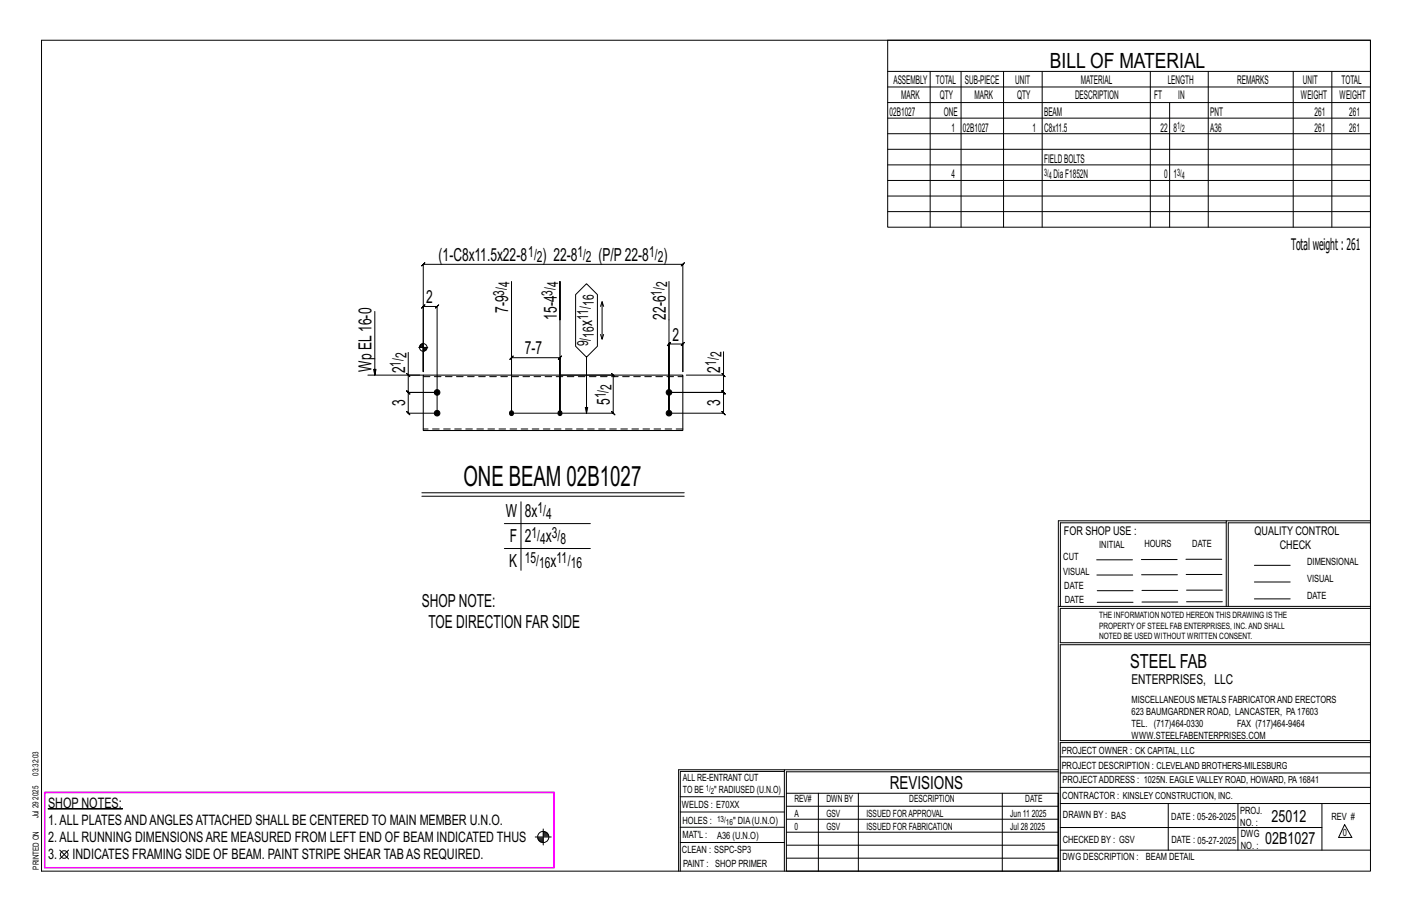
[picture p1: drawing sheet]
<svg xmlns="http://www.w3.org/2000/svg" width="432mm" height="279mm" viewBox="0 0 432 279" stroke-linecap="round" stroke-linejoin="round" font-family="sans-serif">
<defs><g id="words">
<text font-size="8.6" x="141.7" y="148.7">ONE BEAM 02B1027</text>
<text font-size="6.4" x="321.1" y="20.7">BILL OF MATERIAL</text>
<text font-size="5.9" x="345.6" y="204.1">STEEL FAB</text>
<g font-size="5.5">
<text x="134.1" y="79.8">(1-C8x11.5x22-8</text>
<text x="165.9" y="79.8">) 22-8</text>
<text x="183" y="79.8">(P/P22-8</text>
<text x="202.9" y="79.8">)</text>
<text x="130.3" y="92.7">2</text>
<text x="155.4" y="95.7" transform="rotate(-90 155.4 95.7)">7-9</text>
<text x="170.3" y="97.8" transform="rotate(-90 170.3 97.8)">15-4</text>
<text x="181.1" y="99.7" transform="rotate(-90 181.1 99.7)">x</text>
<text x="203.6" y="97.8" transform="rotate(-90 203.6 97.8)">22-6</text>
<text x="205.7" y="104.2">2</text>
<text x="113.6" y="113.6" transform="rotate(-90 113.6 113.6)">Wp EL16-0</text>
<text x="160.5" y="108.4">7-7</text>
<text x="220.3" y="113.9" transform="rotate(-90 220.3 113.9)">2</text>
<text x="123.9" y="114.1" transform="rotate(-90 123.9 114.1)">2</text>
<text x="123.9" y="124.2" transform="rotate(-90 123.9 124.2)">3</text>
<text x="186.5" y="123.8" transform="rotate(-90 186.5 123.8)">5</text>
<text x="220.3" y="124.2" transform="rotate(-90 220.3 124.2)">3</text>
<text x="154.7" y="158.1">W</text>
<text x="160.5" y="158.1">8x</text>
<text x="155.9" y="165.7">F</text>
<text x="160.5" y="165.7">2</text>
<text x="166.9" y="165.7">x</text>
<text x="155.7" y="173.4">K</text>
<text x="168.4" y="173.4">x</text>
<text x="129" y="185.5">SHOPNOTE:</text>
<text x="131" y="192">TOE DIRECTION FAR SIDE</text>
<text x="272.2" y="241.1">REVISIONS</text>
</g>
<g font-size="5.1">
<text x="388.9" y="251.3">25012</text>
<text x="386.9" y="258.1">02B1027</text>
</g>
<text font-size="4.9" x="394.8" y="76.4">Totalweight : 261</text>
<g font-size="4.7">
<text x="161.6" y="78.6">1/</text>
<text x="164.2" y="80.2">2</text>
<text x="176.6" y="78.6">1/</text>
<text x="179.2" y="80.2">2</text>
<text x="198.6" y="78.6">1/</text>
<text x="201.2" y="80.2">2</text>
<text x="155.8" y="87.8" transform="rotate(-90 155.8 87.8)">4</text>
<text x="170.7" y="87.8" transform="rotate(-90 170.7 87.8)">4</text>
<text x="204" y="87.8" transform="rotate(-90 204 87.8)">2</text>
<text x="154.2" y="90.4" transform="rotate(-90 154.2 90.4)">3/</text>
<text x="169" y="90.4" transform="rotate(-90 169 90.4)">3/</text>
<text x="181.5" y="93.5" transform="rotate(-90 181.5 93.5)">16</text>
<text x="202.3" y="90.4" transform="rotate(-90 202.3 90.4)">1/</text>
<text x="179.9" y="97.9" transform="rotate(-90 179.9 97.9)">11/</text>
<text x="179.9" y="105.8" transform="rotate(-90 179.9 105.8)">9/</text>
<text x="181.5" y="103.2" transform="rotate(-90 181.5 103.2)">16</text>
<text x="122.6" y="112.1" transform="rotate(-90 122.6 112.1)">1/</text>
<text x="124.3" y="109.5" transform="rotate(-90 124.3 109.5)">2</text>
<text x="219" y="111.9" transform="rotate(-90 219 111.9)">1/</text>
<text x="220.7" y="109.3" transform="rotate(-90 220.7 109.3)">2</text>
<text x="187" y="119.1" transform="rotate(-90 187 119.1)">2</text>
<text x="185.3" y="121.7" transform="rotate(-90 185.3 121.7)">1/</text>
<text x="164.4" y="156.9">1/</text>
<text x="167" y="158.5">4</text>
<text x="162.6" y="164.5">1/</text>
<text x="165.2" y="166.1">4</text>
<text x="168.8" y="164.5">3/</text>
<text x="171.4" y="166.1">8</text>
<text x="160.5" y="172.1">15/</text>
<text x="164.9" y="173.8">16</text>
<text x="170.2" y="172.1">11/</text>
<text x="174.6" y="173.8">16</text>
</g>
<g font-size="4.4">
<text x="14.7" y="246.9">SHOP NOTES:</text>
<text x="14.7" y="257.4">2.ALL RUNNING DIMENSIONSARE MEASURED FROM LEFT END OF BEAM INDICATED THUS</text>
<text x="14.7" y="252.2">1.ALL PLATESANDANGLESATTACHED SHALL BE CENTERED TO MAIN MEMBER U.N.O.</text>
<text x="14.7" y="262.6">3.</text>
<text x="22.1" y="262.6">INDICATES FRAMING SIDE OF BEAM. PAINT STRIPE SHEAR TABAS REQUIRED.</text>
</g>
<text font-size="4.2" x="346" y="209.1">ENTERPRISES, LLC</text>
<g font-size="3.7">
<text x="273.2" y="25.6">ASSEMBLY</text>
<text x="286.2" y="25.6">TOTAL</text>
<text x="295.1" y="25.6">SUB-PIECE</text>
<text x="310.4" y="25.6">UNIT</text>
<text x="330.5" y="25.6">MATERIAL</text>
<text x="357.1" y="25.6">LENGTH</text>
<text x="378.3" y="25.6">REMARKS</text>
<text x="398.4" y="25.6">UNIT</text>
<text x="410.2" y="25.6">TOTAL</text>
<text x="272.1" y="35.5">02B1027</text>
<text x="275.6" y="30.4">MARK</text>
<text x="287.4" y="30.4">QTY</text>
<text x="288.6" y="35.5">ONE</text>
<text x="298" y="30.4">MARK</text>
<text x="311" y="30.4">QTY</text>
<text x="319.3" y="35.5">BEAM</text>
<text x="328.7" y="30.4">DESCRIPTION</text>
<text x="353" y="30.4">FT</text>
<text x="360.3" y="30.4">IN</text>
<text x="370.1" y="35.5">PNT</text>
<text x="397.8" y="30.4">WEIGHT</text>
<text x="402" y="35.5">261</text>
<text x="409.6" y="30.4">WEIGHT</text>
<text x="412.6" y="35.5">261</text>
<text x="290.9" y="40.2">1</text>
<text x="294.5" y="40.2">02B1027</text>
<text x="315.8" y="40.2">1</text>
<text x="319.3" y="40.2">C8x11.5</text>
<text x="354.9" y="40.2">22</text>
<text x="358.9" y="40.2">8</text>
<text x="370.1" y="40.2">A36</text>
<text x="402" y="40.2">261</text>
<text x="412.6" y="40.2">261</text>
<text x="319.3" y="49.7">FIELDBOLTS</text>
<text x="290.9" y="54.5">4</text>
<text x="322.2" y="54.5">DiaF1852N</text>
<text x="356" y="54.5">0</text>
<text x="358.9" y="54.5">1</text>
<text x="325.3" y="163.4">FOR SHOP USE :</text>
<text x="383.7" y="163.4">QUALITY CONTROL</text>
<text x="391.4" y="167.8">CHECK</text>
</g>
<g font-size="3.1">
<text x="360" y="39.4">1/</text>
<text x="361.4" y="40.5">2</text>
<text x="319.3" y="53.7">3/</text>
<text x="360" y="53.7">3/</text>
<text x="320.7" y="54.8">4</text>
<text x="361.4" y="54.8">4</text>
<text x="336.2" y="167.4">INITIAL</text>
<text x="350" y="167.1">HOURS</text>
<text x="364.6" y="167.2">DATE</text>
<text x="325.2" y="171.3">CUT</text>
<text x="399.8" y="172.8">DIMENSIONAL</text>
<text x="325.1" y="175.8">VISUAL</text>
<text x="399.8" y="177.9">VISUAL</text>
<text x="325.5" y="180">DATE</text>
<text x="325.7" y="184.4">DATE</text>
<text x="399.8" y="183.1">DATE</text>
<text x="346" y="215">MISCELLANEOUS METALS FABRICATORAND ERECTORS</text>
<text x="346" y="218.6">623 BAUMGARDNER ROAD, LANCASTER, PA17603</text>
<text x="346" y="225.8">WWW.STEELFABENTERPRISES.COM</text>
<text x="346" y="222.2">TEL. (717)464-0330</text>
<text x="378.3" y="222.2">FAX (717)464-9464</text>
<text x="324.7" y="230.5">PROJECT OWNER : CK CAPITAL, LLC</text>
<text x="208.8" y="238.8">ALL RE-ENTRANT CUT</text>
<text x="324.7" y="235.1">PROJECT DESCRIPTION : CLEVELAND BROTHERS-MILESBURG</text>
<text x="324.9" y="239.5">PROJECTADDRESS : 1025N. EAGLE VALLEY ROAD, HOWARD, PA16841</text>
<text x="208.8" y="242.5">TO BE</text>
<text x="218.4" y="242.5">&quot; RADIUSED (U.N.O)</text>
<text x="242.9" y="245.3">REV#</text>
<text x="252.7" y="245.3">DWN BY</text>
<text x="278.1" y="245.3">DESCRIPTION</text>
<text x="313.5" y="245.3">DATE</text>
<text x="324.9" y="244.2">CONTRACTOR : KINSLEY CONSTRUCTION, INC.</text>
<text x="208.5" y="247">WELDS : E70XX</text>
<text x="208.7" y="251.7">HOLES :</text>
<text x="224.2" y="251.8">&quot; DIA(U.N.O)</text>
<text x="242.9" y="249.9">A</text>
<text x="252.7" y="249.9">GSV</text>
<text x="264.9" y="249.9">ISSUED FORAPPROVAL</text>
<text x="309" y="249.9">Jun 11</text>
<text x="315.5" y="249.9">2025</text>
<text x="325.1" y="250">DRAWN BY : BAS</text>
<text x="358.2" y="250.5">DATE : 05-26-2025</text>
<text x="379.3" y="248.9">PROJ.</text>
<text x="407.2" y="250.5">REV #</text>
<text x="208.7" y="256.3">MAT'L :</text>
<text x="219.3" y="256.4">A36 (U.N.O)</text>
<text x="242.9" y="253.8">0</text>
<text x="252.7" y="253.8">GSV</text>
<text x="264.9" y="253.8">ISSUED FOR FABRICATION</text>
<text x="309" y="253.8">Jul 28</text>
<text x="315" y="253.8">2025</text>
<text x="325" y="257.6">CHECKED BY : GSV</text>
<text x="358.3" y="257.7">DATE : 05-27-2025</text>
<text x="379.3" y="252.5">NO. :</text>
<text x="379.5" y="255.9">DWG</text>
<text x="410.6" y="255.5">0</text>
<text x="208.6" y="260.7">CLEAN : SSPC-SP3</text>
<text x="324.9" y="262.9">DWG DESCRIPTION :</text>
<text x="350.4" y="263">BEAM DETAIL</text>
<text x="379.5" y="259.5">NO. :</text>
<text x="208.9" y="265">PAINT : SHOP PRIMER</text>
</g>
<g font-size="2.7">
<text x="336.1" y="189">THE INFORMATION NOTED HEREON THIS DRAWING IS THE</text>
<text x="336.1" y="195.4">NOTED BE USED WITHOUT WRITTEN CONSENT.</text>
<text x="336.1" y="192.2">PROPERTY OF STEEL FAB ENTERPRISES, INC.AND SHALL</text>
</g>
<g font-size="2.6">
<text x="215.9" y="241.8">1/</text>
<text x="217.4" y="242.7">2</text>
<text x="219.3" y="251.1">13/</text>
<text x="222" y="252.1">16</text>
</g>
<g font-size="2.5">
<text x="11.7" y="237.1" transform="rotate(-90 11.7 237.1)">03:32:03</text>
<text x="11.8" y="244.4" transform="rotate(-90 11.8 244.4)">2025</text>
<text x="11.8" y="250.1" transform="rotate(-90 11.8 250.1)">Jul 29</text>
<text x="11.9" y="265.8" transform="rotate(-90 11.9 265.8)">PRINTED ON</text>
</g>
</g></defs>
<g fill="#000" stroke="#000" stroke-width=".31">
<path d="M14.7 247.2h22.8v.1h-22.8z"/>
<circle cx="133.7" cy="120" r=".86"/>
<circle cx="204.6" cy="120" r=".86"/>
<circle cx="133.7" cy="126.3" r=".86"/>
<circle cx="156.4" cy="126.3" r=".68"/>
<circle cx="171.2" cy="126.3" r=".68"/>
<circle cx="204.6" cy="126.3" r=".86"/>
</g>
<g fill="none" stroke="#000" stroke-width=".31">
<path d="M12.7 12.3h406.4v254h-406.4zM271.5 12.3h147.6v57.2h-147.6zM271.5 21.8h147.6M271.5 26.6h147.6M271.5 31.4h147.6M271.5 36.1h147.6M284.5 21.8v47.7M293.9 21.8v47.7M306.9 21.8v47.7M318.7 21.8v47.7M351.8 21.8v47.7M357.7 31.4v38.1"/>
<path d="M369.5 21.8v47.7M395.5 21.8v47.7M407.3 21.8v47.7M271.5 40.9h147.6M271.5 45.6h147.6M271.5 50.4h147.6M271.5 55.2h147.6M271.5 59.9h147.6M271.5 64.7h147.6M114.6 95.2v19.5l-.4-1.8h.8l-.4 1.8M156.4 86v40.3v-17l-.5 .5 1-1-.5 .5h14.8l-.5 .5 1-1-.5 .5v17v-40.3v11.8M184.1 92.2l-.5 1.5"/>
<path d="M184.6 93.7l-.5-1.5v11.5M204.6 86v40.3v-21.1l-.5 .5 1-1-.5 .5h4.2l-.5 .5 1-1-.5 .5v8.4v-32.8l.5-.5-1 1 .5-.5h-79.4l.5-.5-1 1 .5-.5v32.8v-7.4M112.5 114.7h16.9M124.3 114.2l1 1zM124.8 107.7v7h3.6M128 106.2h2.8M128.4 105.7v.5M128.6 105.4v.8M128.8 105.2v1M129 105.1v1.1M129.2 105.1v1.1M129.4 113.6v-19.9l-.5 .5 1-1-.5 .5h4.3l-.5 .5 1-1-.5 .5v32.6h-8.9l.5 .5-1-1 .5 .5v-6.3l.5 .5-1-1 .5 .5h8.9h-8.9l.5 .5-1-1 .5 .5v-5.3"/>
<path d="M129.4 104.8v2.8M129.6 106.2v1.1M129.9 106.2v1.1M130.1 106.2v1M130.3 106.2v.8M130.5 106.2v.5M171.2 114.7h16.3l-.5-.5 1 1-.5-.5v11.6l-.5-.5 1 1-.5-.5h-31.1M179.4 109.2l3.3-3.4v-15.7l-3.3-3.4-3.4 3.4v15.7l3.4 3.4v17.1l-.4-1.7h.7l-.3 1.7M183.6 102.2l.5 1.5 .5-1.5M220.8 114.2l1 1zM221.3 107.5v7.2h-11.4M221.3 114.7v5.3l-.5-.5 1 1-.5-.5h-16.7h16.7l-.5-.5 1 1-.5-.5v6.3l-.5-.5 1 1-.5-.5h-16.7"/>
<path d="M129 150.6h80.2M129 151.7h80.2M159.3 153.4v20.9M375 159.8h-50.7v25.6M375 159.2h-51.3l-.1 107.1M419.1 159.2h-44.1v26.2M419.1 159.8h-43.5v25.6M154.2 160.1h26.3M154.2 167.7h26.3M335.4 171.1h10.9M335.4 175.8h11M349 171h11"/>
<path d="M349.1 175.7h11M362.7 171h10.9M362.7 175.6h11M383.6 172.8h11M383.6 177.9h11M323.7 185.4h95.4M335.5 184.1h11M335.5 180.6h11M349.2 184h11M349.2 180.5h11M362.9 180.4h10.9M362.9 184h10.9"/>
<path d="M383.6 183.1h11M419.1 186h-94.9v10.5h94.9M419.1 197.1h-94.9v29.3h94.9v.6h-94.9v39.3M239.9 235.8h-31.9v30.5M239.9 235.3h-32.4v31M323.6 235.3h-83.7v31M323.6 235.9h-83.1v6.6M324.2 236.3h94.9M324.2 231.4h94.9M18.3 259.9l2.7 2.7M21 259.9l-2.7 2.7M163.7 255.9h4.9"/>
<path d="M164.4 256.1h1.7M164.5 256.4h1.6M164.6 256.7h1.5M164.9 257h1.2M165.2 257.3h.9M166.1 253.4v4.9M166.1 254.4h1M166.1 255.6h1.7M166.1 254.7h1.3M166.1 255h1.5M166.1 255.3h1.6M208 252.9h31.9"/>
<path d="M208 257.5h31.9M208 243.6h31.9M208 248.2h31.9M240.5 242.5h83.1v23.8h-83.1zM240.5 258.4h83.1M240.5 254.4h83.1M240.5 250.4h83.1M240.5 246.5h83.1M250.3 242.5v23.8M262.5 242.5v23.8M306.5 242.5v23.8M324.2 253h80.1"/>
<path d="M324.2 245.6h94.9M324.2 259.9h94.9M324.2 240.7h94.9M357.3 245.6v14.3M378.6 245.6v14.3M404.3 245.6v14.3M411.2 252.1l2.2 3.9h-4zM240.5 262.3h83.1"/>
<circle cx="129.4" cy="106.2" r="1.16"/>
<circle cx="166.1" cy="255.9" r="1.71"/>
<circle cx="19.6" cy="261.2" r="1.17"/>
</g>
<path d="M13.7 242.2h155.8v23.1h-155.8z" fill="none" stroke="#f0f" stroke-width=".5"/>
<path d="M129.4 114.7h79.4v16.9h-79.4z" fill="none" stroke="#000" stroke-width=".32"/>
<path d="M129.4 115.1h79.4M208.8 131.1h-79.4" fill="none" stroke="#000" stroke-width=".31" stroke-dasharray="2 1.4"/>
<use href="#words"/>
</svg>
